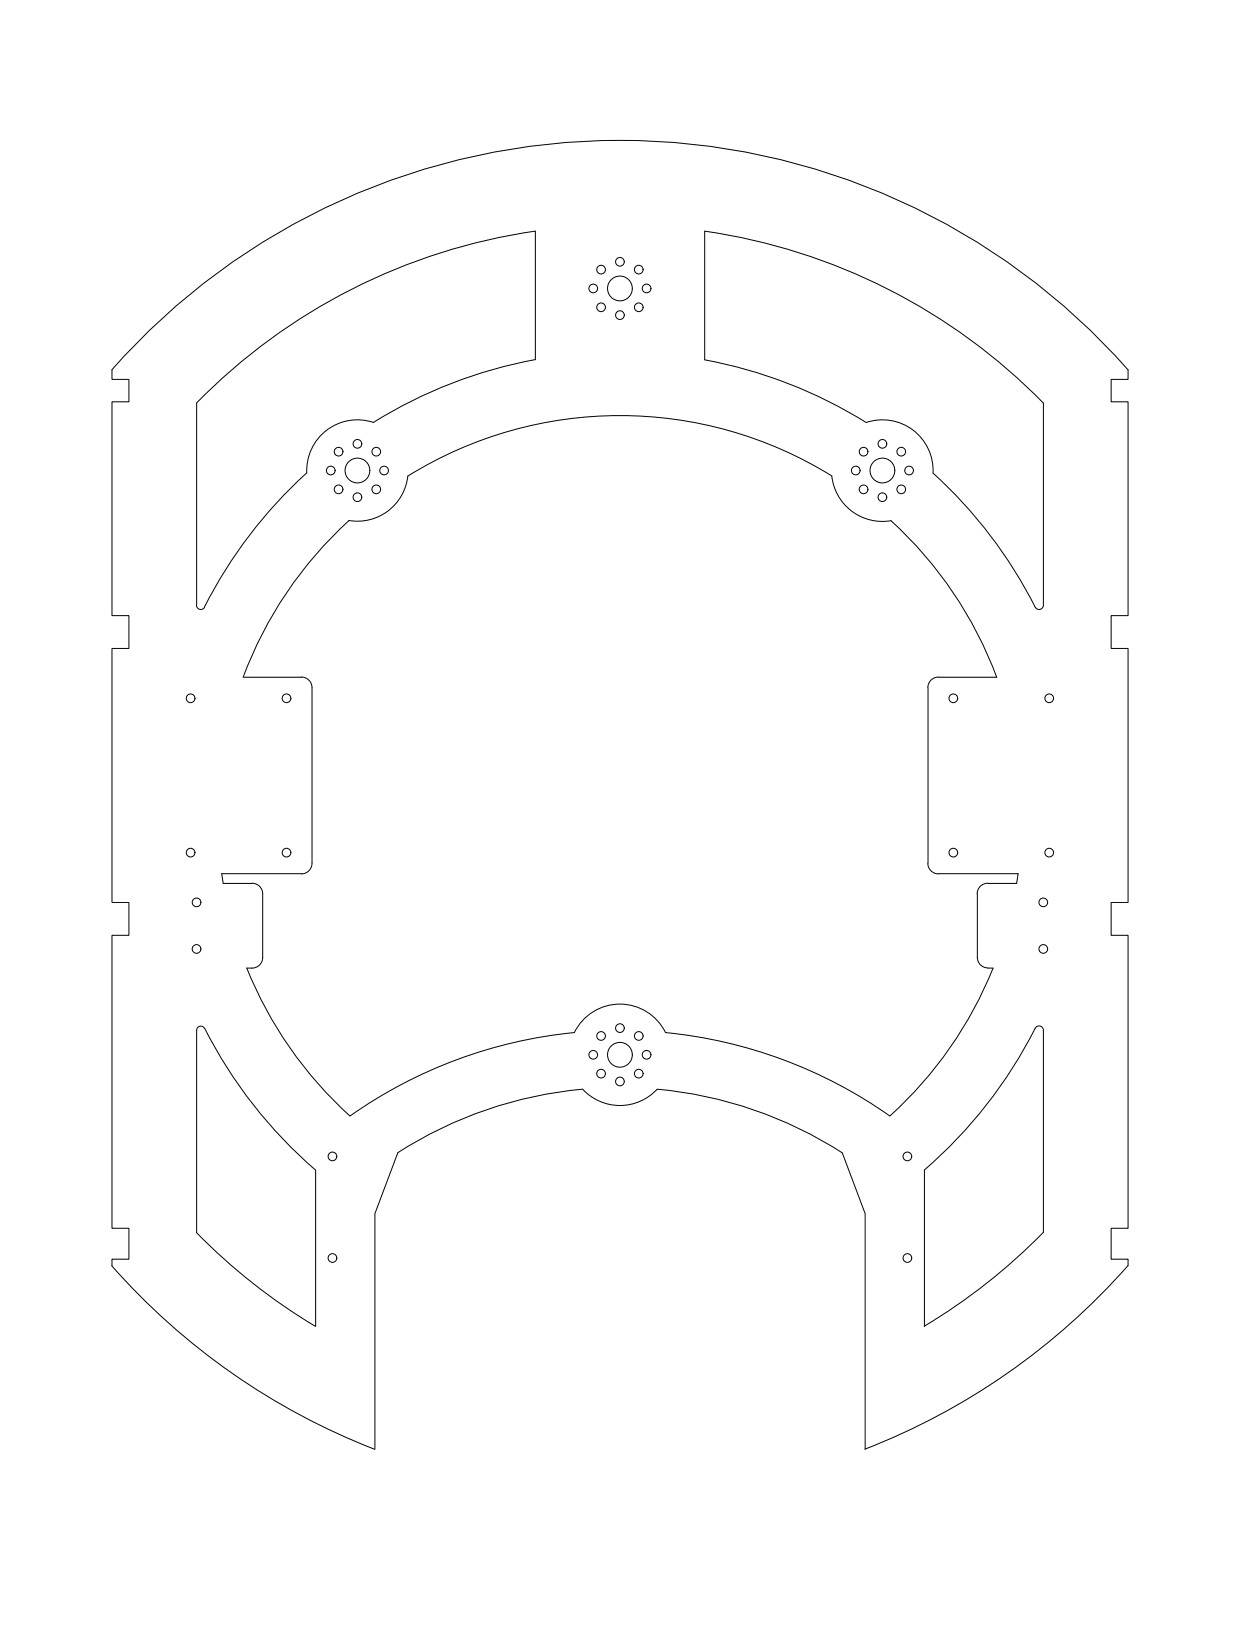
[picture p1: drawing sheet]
<svg xmlns="http://www.w3.org/2000/svg" width="377mm" height="493mm" viewBox="0 0 377 493" stroke-linecap="round" stroke-linejoin="round" font-family="sans-serif">
<!-- layer: 0 -->
<g fill="none" stroke="#000" stroke-width=".3">
<path d="M160.6 69.3a177.8 177.8 0 0 0-101.6 51.5v60.8M160.6 69.3v38.6M211.4 69.3a177.8 177.8 0 0 1 101.5 51.6M211.4 69.3v38.6M33.6 110.9v2.9h5.1v6.7h-5.1v64.2h5.1v9.8h-5.1v76.2h5.1v9.9h-5.1v87.8h5.1v9.3h-5.1v2M33.6 110.9a203.2 203.2 0 0 1 304.7 0l.1 2.9h-5.1v6.7h5.1v64.2h-5.1v9.8h5.1v76.2h-5.1v9.9h5.1v87.8h-5.1v9.3h5.1v2M160.6 107.9a139.7 139.7 0 0 0-48.5 18.8M211.4 107.9a139.7 139.7 0 0 1 48.4 18.8M112.1 126.7a15.2 15.2 0 0 0-20.1 15.2 138.2 138.2 0 0 0-30.7 40.2M259.8 126.7a15.2 15.2 0 0 1 20.1 15.2M313 120.8v60.7a1.3 1.3 0 0 1-1 1.3 1.3 1.3 0 0 1-1.5-.7 139.7 139.7 0 0 0-30.6-40.2M104.7 156.2a120.6 120.6 0 0 0-31.7 46.9"/>
<path d="M122.3 142.7a15.2 15.2 0 0 1-17.7 13.4M122.4 142.8a120.6 120.6 0 0 1 127.1 0M249.5 142.7a15.3 15.3 0 0 0 17.8 13.5 120.6 120.6 0 0 1 31.7 46.9h-17.4M58.9 181.5a1.3 1.3 0 0 0 1 1.3 1.3 1.3 0 0 0 1.5-.7M73 203.1h17.4M90.4 203.1a3.2 3.2 0 0 1 3.2 3.2v52.6M278.4 206.3v52.6M281.5 203.1a3.2 3.2 0 0 0-3.2 3.2M93.6 258.9a3.2 3.2 0 0 1-3.2 3.2M278.3 258.9a3.2 3.2 0 0 0 3.2 3.2h23.9M66.5 262.1h23.9M66.5 262l.5 2.9"/>
<path d="M66.9 265h8.7M75.6 264.9a3.2 3.2 0 0 1 3.2 3.2M78.8 268.2v19M293.2 268.2v19M296.3 264.9a3.2 3.2 0 0 0-3.2 3.2M296.4 265h8.6M305.4 262.1l-.4 2.9M78.8 287.2a3.2 3.2 0 0 1-3.2 3.2h-1.6a120.5 120.5 0 0 0 31 44.3M293.2 287.2a3.1 3.1 0 0 0 3.1 3.1M296.4 290.4h1.5a120.3 120.3 0 0 1-31 44.3 140.4 140.4 0 0 0-67.2-25M61.3 308.5a1.24 1.24 0 0 0-1.4-.7 1.24 1.24 0 0 0-.9 1.2v60.7M61.4 308.4a139.7 139.7 0 0 0 33.3 42.6"/>
<path d="M199.6 309.7a15.2 15.2 0 0 0-13.6-8.5 15.2 15.2 0 0 0-13.7 8.5 140.4 140.4 0 0 0-67.3 25M197.1 326.7a15.2 15.2 0 0 1-22.3 0 123.1 123.1 0 0 0-55.5 19.1l-6.8 18.3v70.6M197.2 326.7a123 123 0 0 1 55.5 19.1l6.8 18.3v70.6M94.7 351v46.8M277.2 351a141 141 0 0 0 33.5-42.8 1.3 1.3 0 0 1 1.5-.4 1.3 1.3 0 0 1 .8 1.2v60.7M277.3 351v46.8M33.5 379.7a203.2 203.2 0 0 0 78.9 55M58.9 369.7a177.8 177.8 0 0 0 35.7 28.1M312.9 369.7a177.8 177.8 0 0 1-35.7 28.1M338.3 379.7a203.2 203.2 0 0 1-78.8 55"/>
<circle cx="186" cy="78.5" r="1.3"/>
<circle cx="178" cy="86.5" r="1.3"/>
<circle cx="180.3" cy="92.2" r="1.3"/>
<circle cx="180.3" cy="80.9" r="1.3"/>
<circle cx="186" cy="86.5" r="3.7"/>
<circle cx="186" cy="94.5" r="1.3"/>
<circle cx="191.6" cy="92.2" r="1.3"/>
<circle cx="191.6" cy="80.9" r="1.3"/>
<circle cx="194" cy="86.5" r="1.3"/>
<circle cx="101.6" cy="135.5" r="1.3"/>
<circle cx="107.2" cy="133.1" r="1.3"/>
<circle cx="112.9" cy="135.5" r="1.3"/>
<circle cx="259" cy="135.5" r="1.3"/>
<circle cx="264.7" cy="133.1" r="1.3"/>
<circle cx="270.4" cy="135.5" r="1.3"/>
<circle cx="99.2" cy="141.1" r="1.3"/>
<circle cx="101.6" cy="146.8" r="1.3"/>
<circle cx="107.2" cy="141.1" r="3.7"/>
<circle cx="107.2" cy="149.1" r="1.3"/>
<circle cx="112.9" cy="146.8" r="1.3"/>
<circle cx="115.2" cy="141.1" r="1.3"/>
<circle cx="256.7" cy="141.1" r="1.3"/>
<circle cx="259" cy="146.8" r="1.3"/>
<circle cx="264.7" cy="141.1" r="3.7"/>
<circle cx="264.7" cy="149.1" r="1.3"/>
<circle cx="270.4" cy="146.8" r="1.3"/>
<circle cx="272.7" cy="141.1" r="1.3"/>
<circle cx="57.2" cy="209.5" r="1.3"/>
<circle cx="85.9" cy="209.5" r="1.3"/>
<circle cx="286" cy="209.5" r="1.3"/>
<circle cx="314.7" cy="209.5" r="1.3"/>
<circle cx="57.2" cy="255.8" r="1.3"/>
<circle cx="85.9" cy="255.8" r="1.3"/>
<circle cx="286" cy="255.8" r="1.3"/>
<circle cx="314.7" cy="255.8" r="1.3"/>
<circle cx="59" cy="270.7" r="1.3"/>
<circle cx="313" cy="270.7" r="1.3"/>
<circle cx="59" cy="284.6" r="1.3"/>
<circle cx="313" cy="284.6" r="1.3"/>
<circle cx="178" cy="316.4" r="1.3"/>
<circle cx="180.3" cy="310.7" r="1.3"/>
<circle cx="186" cy="316.4" r="3.7"/>
<circle cx="186" cy="308.4" r="1.3"/>
<circle cx="191.6" cy="310.7" r="1.3"/>
<circle cx="194" cy="316.4" r="1.3"/>
<circle cx="180.3" cy="322" r="1.3"/>
<circle cx="186" cy="324.4" r="1.3"/>
<circle cx="191.6" cy="322" r="1.3"/>
<circle cx="99.7" cy="346.9" r="1.3"/>
<circle cx="272.2" cy="346.9" r="1.3"/>
<circle cx="99.7" cy="377.4" r="1.3"/>
<circle cx="272.2" cy="377.4" r="1.3"/>
</g>
</svg>
